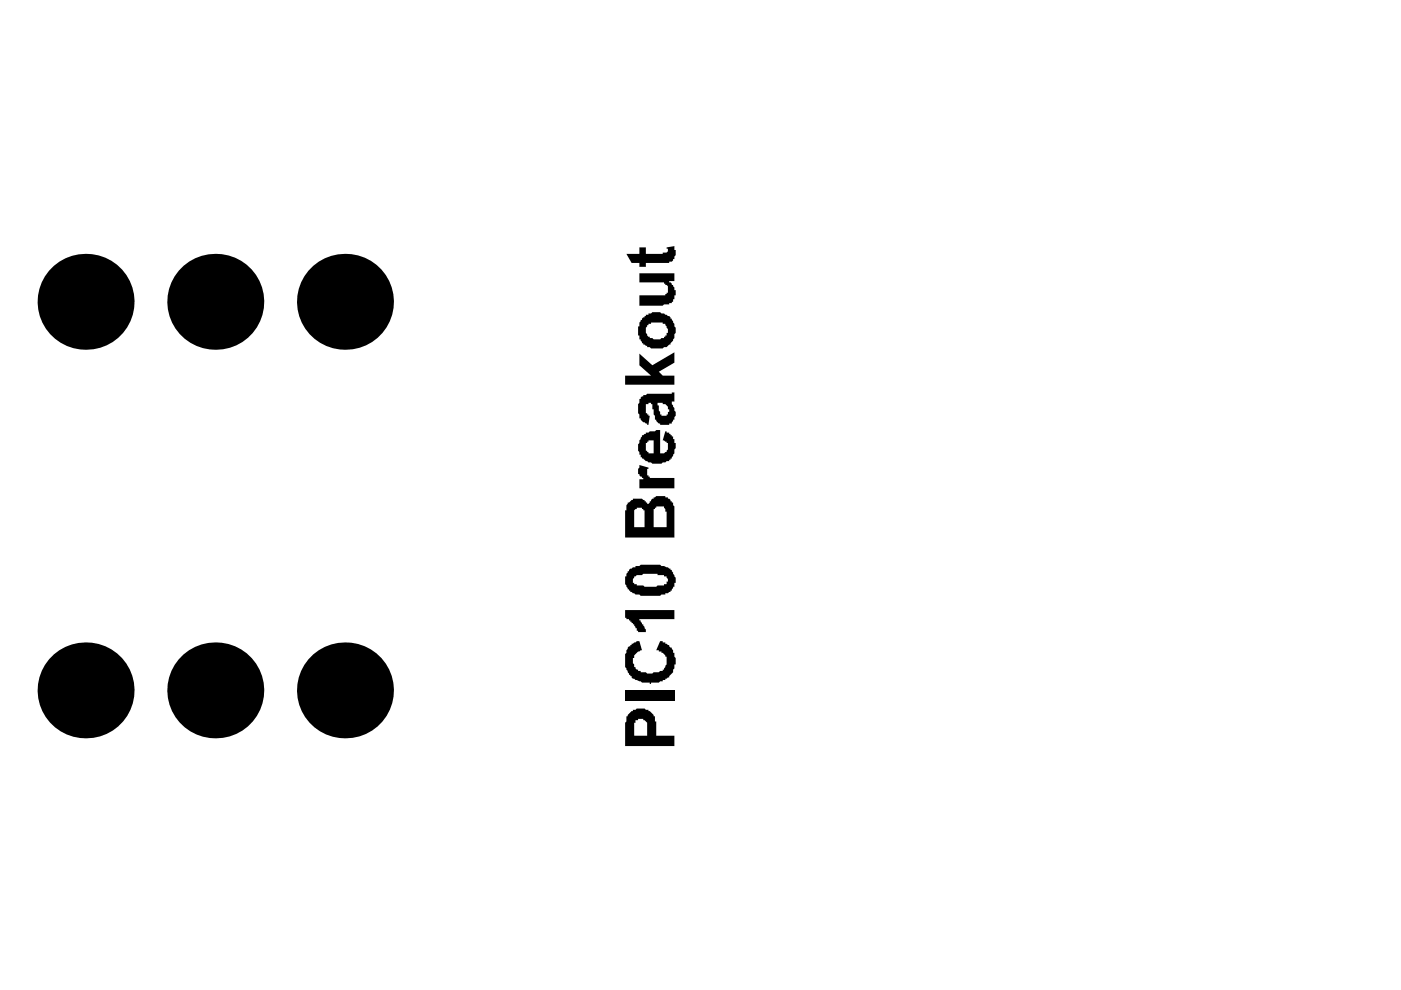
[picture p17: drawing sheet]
<svg xmlns="http://www.w3.org/2000/svg" width="297mm" height="210mm" viewBox="0 0 297 210" stroke-linecap="round" stroke-linejoin="round" font-family="sans-serif">
<g fill="#000">
<path d="M132.8 53.8h2.8v-1.3h1.3v1.3h3.6v-.2h.8l.3-.3v-.6h-.3v-.2l1.7-.3v.8h.3v1.1l-.3 .3v.5h-.3v.3l-.3 .3h-.5v.3h-5v.8h-1.3v-.8h-1.7zM135.6 57.9h7.4v1.7h-1.1v.3h.3l.2 .2v.3h.3v.3l.3 .3v.5h.3v1.1h-.3v.8h-.3v.6h-.3v.3h-.5v.2h-1.1l-.3 .3h-4.9v-2.2h5.5v-.3h.2v-.2h.3v-1.4l-.3-.3h-.2v-.3h-.3v-.2h-5.2zM135.6 75l2.7 2.4 4.7-2.7v2.2l-3.3 1.9 .8 .8h2.5v2h-10.5v-2h5.5l-2.4-2.2zM135.6 98.6l1.9 .5v.3h-.3v1.4h.3v.3h.3v.2h5.2v2.2h-7.4v-1.9h1.1h-.3v-.3h-.3v-.2h-.3l-.2-.3v-.3h-.3v-1.1l.3-.3zM133.1 137.3l.3-.3h.2v-.2h.3v-.3h.3l.8-.6h.6l.5 2h-.3l-.8 .5a.87 .87 0 0 0-.5 1.1h-.3v1.1l.3 .3v.5h.2v.3l.3 .3h.3v.3h.5v.2h1.1l.3 .3h1.1l.3-.3h1.1l.3-.2h.5v-.3h.3v-.3a2.83 2.83 0 0 0 .5-2.5h-.2a.97 .97 0 0 0-.9-.8v-.3h-.5v-.2h-.6l.9-2h.5v.3h.6v.3l.8 .3v.2l.3 .3h.2v.3l.3 .3v.5h.3v.8l.3 .3v1.4h-.3v.8l-.3 .3a.87 .87 0 0 1-.5 1.1l-.3 .3v.2l-.8 .3v.3h-.6v.3h-.5l-.3 .2h-1.7v.3h-.2v-.3h-1.7l-.3-.2-1.6-.6-.3-.3v-.2h-.3v-.3h-.2l-.3-.8a2.83 2.83 0 0 1-.6-2.5v-1.1l.3-.3v-.5l.3-.3zM132.5 129.3h10.5v2h-7.4v.2h.2l.3 .9h.3l.3 .8 .2 .3v.5h-1.6v-.3h-.3v-.5h-.3l-.2-.8h-.3v-.3h-.3v-.3h-.3v-.3h-.2v-.2h-.6v-.3h-.3zM132.5 146.4h10.5v2.2h-10.5z"/>
<path d="M135.8 67.8h.3v-.2l.3-.3h.3v-.3h.2v-.3h.6v-.2h.5l.3-.3h1.7l.2 .3h.6l.3 .2 .8 .3 .3 .3v.3h.2v.2l.6 .9v.5l.3 .3v1.1l-.3 .3v.8l-.3 .3v.2l-.5 .6v.3h-.3a.87 .87 0 0 1-1.1 .5l-.3 .3h-2.5l-.2-.3h-.6v-.3h-.3l-.2-.2h-.3v-.3h-.3l-.3-.8h-.2v-.9h-.3v-1.9h.3v-.8l.2-.3zM137.2 68.9v.3l-.3 .3v1.1l.6 .8h.3v.3h.5l.3 .3h1.4l.2-.3h.6v-.3h.3v-.3h.2v-.5h.3v-.8l-.3-.3-.2-.8h-.6v-.3h-2.5v.3h-.5v.2z"/>
<path d="M135.6 84.6h.2v-.3l.3-.3h.3v-.2h.5l.3-.3h5.2v-.3h.6v1.9h-.6v.3h-.2h.2v.3l.6 .8v.6l.3 .2v.9l-.3 .2v.6h-.3l-.3 .8h-.5v.3h-1.9v-.3a.97 .97 0 0 1-.9-.8h-.2v-.8l-.3-.3v-1.1h-.3v-1.1h-.3v-.3h-.5v.3h-.6v1.9h.3v.3h.3v.3h.3l-.3 1.9h-.3v-.3h-.3l-.2-.3a.97 .97 0 0 1-.9-.8h-.2v-.8l-.3-.3v-1.9l.3-.3zM139.4 85.4v.6h.3v1.1l.3 .2v.6h.2v.3h1.1v-.3h.3v-.6h.3v-.5h-.3a.97 .97 0 0 0-1.1-1.1v-.3z"/>
<path d="M136.1 92.3l.8-.3v-.3h.6l.3-.2h1.1l.2-.3h.9v5.2v-.3h.8a1.48 1.48 0 0 0 .8-1.9v-.3h-.3v-.3l-.8-.2 .6-1.9h.2v.2h.6v.3h.3v.3h.2v.3h.3v.5h.3v.8h.3v1.1l-.3 .3v.8l-.6 .8v.3h-.2v.3h-.3v.3h-.6l-.2 .2h-.6l-.3 .3h-1.9l-.3-.3h-.5l-.3-.2h-.3l-.5-.6h-.3v-.3h-.3v-.5h-.2v-.6l-.3-.2v-1.4l.3-.3v-.5l.2-.3zM136.9 93.9v1.7h.3v.2h.3v.3h1.1v-2.7h-1.1v.2h-.3v.3z"/>
<path d="M133.1 106.6h.3l.5-.6h.3v-.3h1.9l.3 .3h.3v.3h.2v.3h.3v.2h.3v.3l.3-.8h.2v-.3l.3-.3h.3v-.2h.3l.2-.3h2v.3h.5v.2h.3l.3 .3v.3h.2v.3h.3v.5l.3 .3v6.6h-10.5v-5.8h.3v-1.1l.3-.3zM134.5 108.2v3.6h2.2v-3.6h-.3v-.3h-.3v-.2h-1.1v.2h-.3zM138.6 107.9v3.9h2.7v-3.3h-.2v-.6l-.3-.2v-.3h-1.7v.3h-.2v.2z"/>
<path d="M133.1 121.1h.3v-.3l.2-.2h.3l.3-.3h.5v-.3h.9l.2-.3h4.2l.2 .3h.6l.8 .3 .3 .3h.3v.2h.2v.3l.9 1.4v1.1h-.3v.8h-.3l-.3 .8h-.2v.3h-.3l-.3 .3h-.5v.3h-.9l-.2 .2h-3.1a1.57 1.57 0 0 1-1.3-.2h-.9l-.8-.6h-.3v-.3h-.2v-.2h-.3v-.3a2.83 2.83 0 0 1-.6-2.5h.3v-.5l.3-.3zM134.5 122.2v.3l-.3 .3v.8h.3v.3h.5v.2h1.4l.3 .3h2.4l.3-.3h1.4v-.2h.5v-.6h.3v-.5l-.3-.3v-.3h-.5v-.3h-1.4v-.2h-3l-.3 .2h-1.1l-.3 .3z"/>
<path d="M132.8 151.9h.3v-.3l.8-.8h.3v-.3h.5l.3-.3h1.7l.2 .3h.6v.3h.3l.5 .5 .3 .3v.3h.3v1.1h.2v3h3.9v2.2h-10.5v-5l.3-.2zM134.7 152.7v.5h-.2v2.8h2.7v-2.2a.83 .83 0 0 0-.8-1.1v-.3h-1.1v.3z"/>
<circle cx="18.1" cy="64" r="10.2"/>
<circle cx="45.6" cy="64" r="10.2"/>
<circle cx="73.1" cy="64" r="10.2"/>
<circle cx="18.1" cy="146.4" r="10.2"/>
<circle cx="45.6" cy="146.4" r="10.2"/>
<circle cx="73.1" cy="146.4" r="10.2"/>
</g>
</svg>
